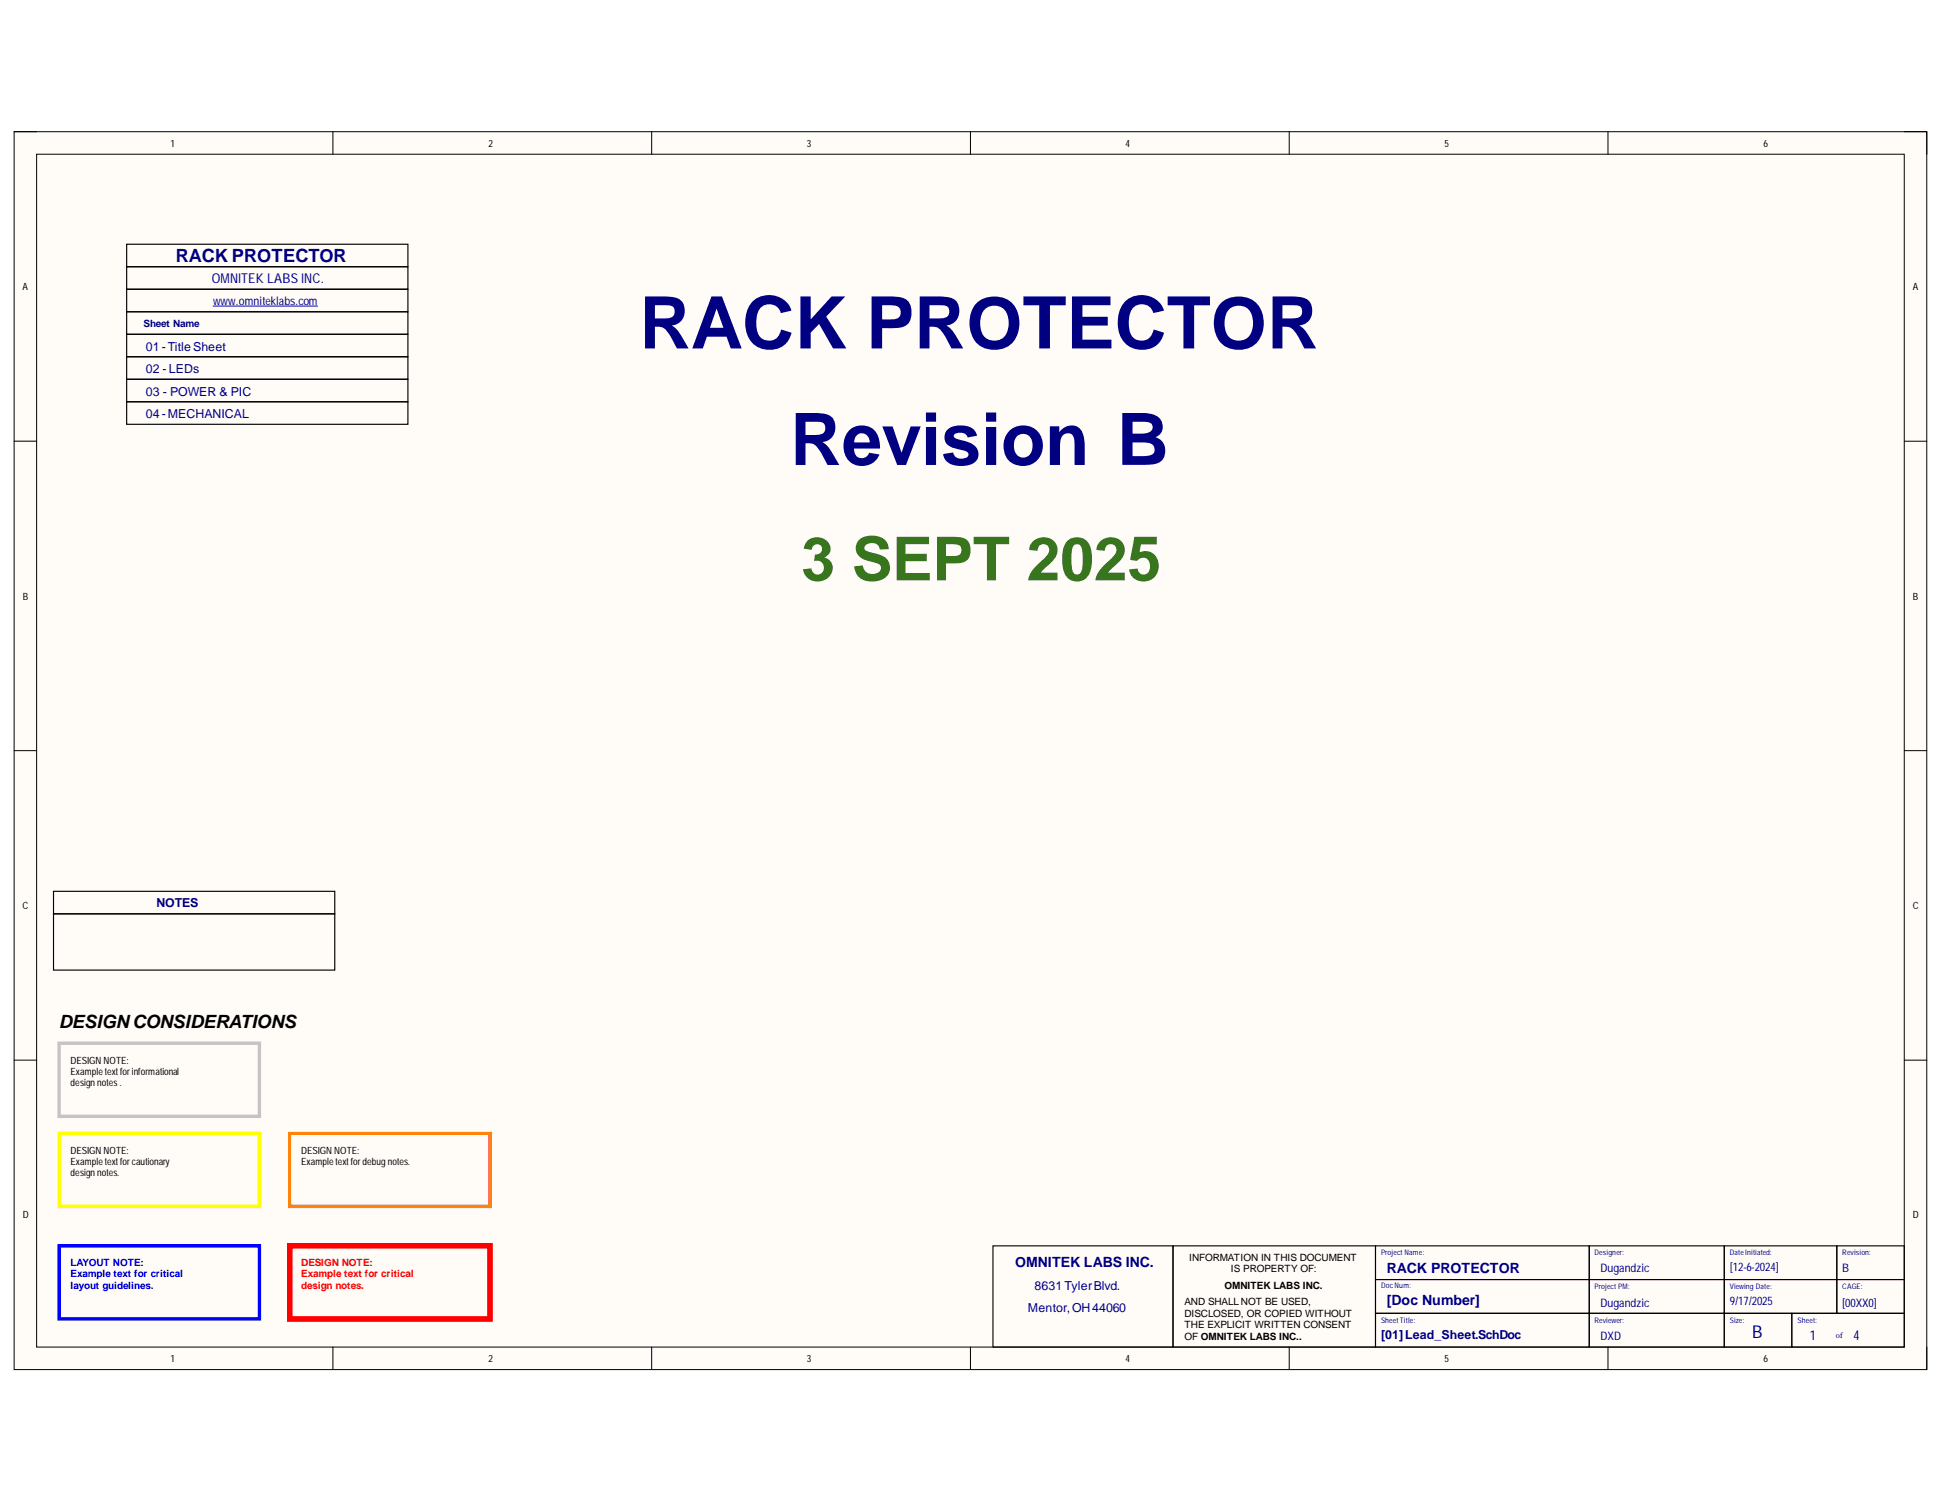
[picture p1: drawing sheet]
<svg xmlns="http://www.w3.org/2000/svg" width="279mm" height="216mm" viewBox="0 0 279 216" stroke-linecap="round" stroke-linejoin="round" font-family="sans-serif">
<defs><g id="words">
<g font-size="10.4" fill="#000080">
<text x="91.9" y="50.1">RACK PROTECTOR</text>
<text x="113.6" y="66.8">Revision B</text>
</g>
<text font-size="8.7" fill="#38761d" x="115.2" y="83.4">3 SEPT 2025</text>
<text font-size="2.6" fill="#000080" x="25.3" y="37.6">RACK PROTECTOR</text>
<text font-size="2.6" x="8.5" y="147.7">DESIGNCONSIDERATIONS</text>
<text font-size="2.5" fill="#000080" x="251.8" y="192.2">B</text>
<g font-size="2" fill="#000080">
<text x="145.9" y="181.9">OMNITEK LABS INC.</text>
<text x="199.3" y="182.9">RACK PROTECTOR</text>
<text x="199.3" y="187.4">[Doc Number]</text>
</g>
<g font-size="1.9" fill="#000080">
<text x="30.4" y="40.7">OMNITEK LABS INC.</text>
<text x="260.1" y="192.4">1</text>
<text x="266.4" y="192.4">4</text>
</g>
<g font-size="1.8" fill="#000080">
<text x="21" y="50.4">01-TitleSheet</text>
<text x="21" y="53.6">02 - LEDs</text>
<text x="21" y="56.9">03 - POWER &amp; PIC</text>
<text x="21" y="60.1">04-MECHANICAL</text>
<text x="22.5" y="130.3">NOTES</text>
<text x="148.7" y="185.2">8631TylerBlvd.</text>
<text x="147.7" y="188.5">Mentor,OH44060</text>
<text x="198.5" y="192.3">[01]Lead_Sheet.SchDoc</text>
</g>
<g font-size="1.7" fill="#000080">
<text x="30.6" y="43.8">www.omniteklabs.com</text>
<text x="230" y="182.8">Dugandzic</text>
<text x="248.6" y="182.6">[12-6-2024]</text>
<text x="264.8" y="182.8">B</text>
<text x="230" y="187.7">Dugandzic</text>
<text x="248.6" y="187.5">9/17/2025</text>
<text x="264.8" y="187.7">[00XX0]</text>
<text x="230" y="192.5">DXD</text>
</g>
<g font-size="1.4">
<text x="24.5" y="21.1">1</text>
<text x="70.2" y="21.1">2</text>
<text x="115.9" y="21.1">3</text>
<text x="161.8" y="21.1">4</text>
<text x="207.6" y="21.1">5</text>
<text x="253.5" y="21.1">6</text>
<text x="3.2" y="41.7">A</text>
<text x="274.9" y="41.7">A</text>
<text x="3.3" y="86.2">B</text>
<text x="274.9" y="86.2">B</text>
<text x="3.2" y="130.5">C</text>
<text x="274.9" y="130.5">C</text>
<text x="10.1" y="152.8">DESIGN NOTE:</text>
<text x="10.1" y="154.4">Exampletextforinformational</text>
<text x="10.1" y="156">designnotes.</text>
<text x="10.1" y="165.7">DESIGN NOTE:</text>
<text x="10.1" y="167.3">Exampletextforcautionary</text>
<text x="43.3" y="165.7">DESIGN NOTE:</text>
<text x="43.3" y="167.3">Exampletextfordebugnotes.</text>
<text x="10.1" y="168.9">designnotes.</text>
<text x="3.3" y="175">D</text>
<text x="274.9" y="175">D</text>
<text x="170.9" y="181.1">INFORMATION IN THIS DOCUMENT</text>
<text x="176" y="185.2">OMNITEK LABS INC.</text>
<text x="176.9" y="182.7">IS PROPERTY OF:</text>
<text x="170.2" y="187.5">AND SHALL NOT BE USED,</text>
<text x="170.2" y="189.1">DISCLOSED, OR COPIED WITHOUT</text>
<text x="170.2" y="190.7">THE EXPLICIT WRITTEN CONSENT</text>
<text x="24.5" y="195.6">1</text>
<text x="70.2" y="195.6">2</text>
<text x="115.9" y="195.6">3</text>
<text x="161.8" y="195.6">4</text>
<text x="170.2" y="192.4">OF OMNITEK LABS INC..</text>
<text x="207.6" y="195.6">5</text>
<text x="253.5" y="195.6">6</text>
</g>
<text font-size="1.4" fill="#000080" x="20.6" y="46.9">Sheet Name</text>
<g font-size="1.4" fill="#00f">
<text x="10.1" y="181.9">LAYOUT NOTE:</text>
<text x="10.1" y="183.5">Example text for critical</text>
<text x="10.1" y="185.2">layout guidelines.</text>
</g>
<g font-size="1.4" fill="#f00">
<text x="43.3" y="181.9">DESIGN NOTE:</text>
<text x="43.3" y="183.5">Example text for critical</text>
<text x="43.3" y="185.2">design notes.</text>
</g>
<text font-size="1.2" fill="#000080" x="263.9" y="192.3">of</text>
<g font-size="1.1" fill="#000080">
<text x="198.5" y="180.3">Project Name:</text>
<text x="198.5" y="185">DocNum:</text>
<text x="229.2" y="180.3">Designer:</text>
<text x="229.2" y="185.2">ProjectPM:</text>
<text x="248.6" y="180.3">DateInitiated:</text>
<text x="248.6" y="185.2">Viewing Date:</text>
<text x="264.8" y="180.3">Revision:</text>
<text x="264.8" y="185.2">CAGE:</text>
<text x="198.5" y="190.1">SheetTitle:</text>
<text x="229.2" y="190.1">Reviewer:</text>
<text x="248.6" y="190.1">Size:</text>
<text x="258.4" y="190.1">Sheet:</text>
</g>
</g></defs>
<path d="M2 18.9h274.9v177.8h-274.9z" fill-rule="evenodd" fill="#fffcf8"/>
<path d="M2 18.9h274.9v177.8h-274.9z" fill="none" stroke="#000" stroke-width=".14"/>
<path d="M5.3 22.2h268.4v171.3h-268.4z" fill-rule="evenodd" fill="#fffcf8"/>
<g fill="none" stroke="#000" stroke-width=".14">
<path d="M2 18.9h3.3M47.8 18.9v3.3M93.7 18.9v3.3M139.5 18.9v3.3M185.3 18.9v3.3M231.1 18.9v3.3M273.7 18.9h3.2v3.3M5.3 22.2h268.4v171.3h-268.4zM2 63.4h3.3M273.7 63.4h3.2M2 107.8h3.3M273.7 107.8h3.2"/>
<path d="M2 152.3h3.3M273.7 152.3h3.2M47.8 193.5v3.2M93.7 193.5v3.2M139.5 193.5v3.2M185.3 193.5v3.2M231.1 193.5v3.2M276.9 193.5v3.2"/>
</g>
<g fill="none" stroke="#000" stroke-width=".16">
<path d="M18.2 35.1h40.4v3.2h-40.4zM18.2 38.3h40.4v3.3h-40.4zM18.2 41.6h40.4v3.2h-40.4zM18.2 44.8h40.4v3.2h-40.4zM18.2 48h40.4v3.2h-40.4zM18.2 51.2h40.4v3.3h-40.4zM18.2 54.5h40.4v3.2h-40.4zM18.2 57.7h40.4v3.2h-40.4zM7.7 128h40.4v3.3h-40.4zM7.7 131.3h40.4v8h-40.4zM142.7 179h25.9v14.5h-25.9zM168.6 179h29.1v14.5h-29.1z"/>
<path d="M197.7 179h30.7v4.8h-30.7zM228.4 179h19.4v4.8h-19.4zM247.8 179h16.2v4.8h-16.2zM264 179h9.7v4.8h-9.7zM197.7 183.8h30.7v4.9h-30.7zM197.7 188.7h30.7v4.8h-30.7zM228.4 183.8h19.4v4.9h-19.4zM228.4 188.7h19.4v4.8h-19.4zM247.8 183.8h16.2v4.9h-16.2zM247.8 188.7h9.7v4.8h-9.7zM257.5 188.7h16.2v4.8h-16.2zM264 183.8h9.7v4.9h-9.7z"/>
</g>
<path d="M30.6 44h15" fill="none" stroke="#000080" stroke-width=".14"/>
<path d="M8.5 149.9h28.8v10.5h-28.8z" fill="none" stroke="#c6c3c6" stroke-width=".49"/>
<path d="M8.5 162.8h28.8v10.5h-28.8z" fill="none" stroke="#ff0" stroke-width=".49"/>
<path d="M41.7 179h28.7v10.5h-28.7z" fill="none" stroke="#f00" stroke-width=".8"/>
<path d="M8.5 179h28.8v10.5h-28.8z" fill="none" stroke="#00f" stroke-width=".49"/>
<path d="M41.7 162.8h28.7v10.5h-28.7z" fill="none" stroke="#fd8300" stroke-width=".49"/>
<use href="#words"/>
</svg>
